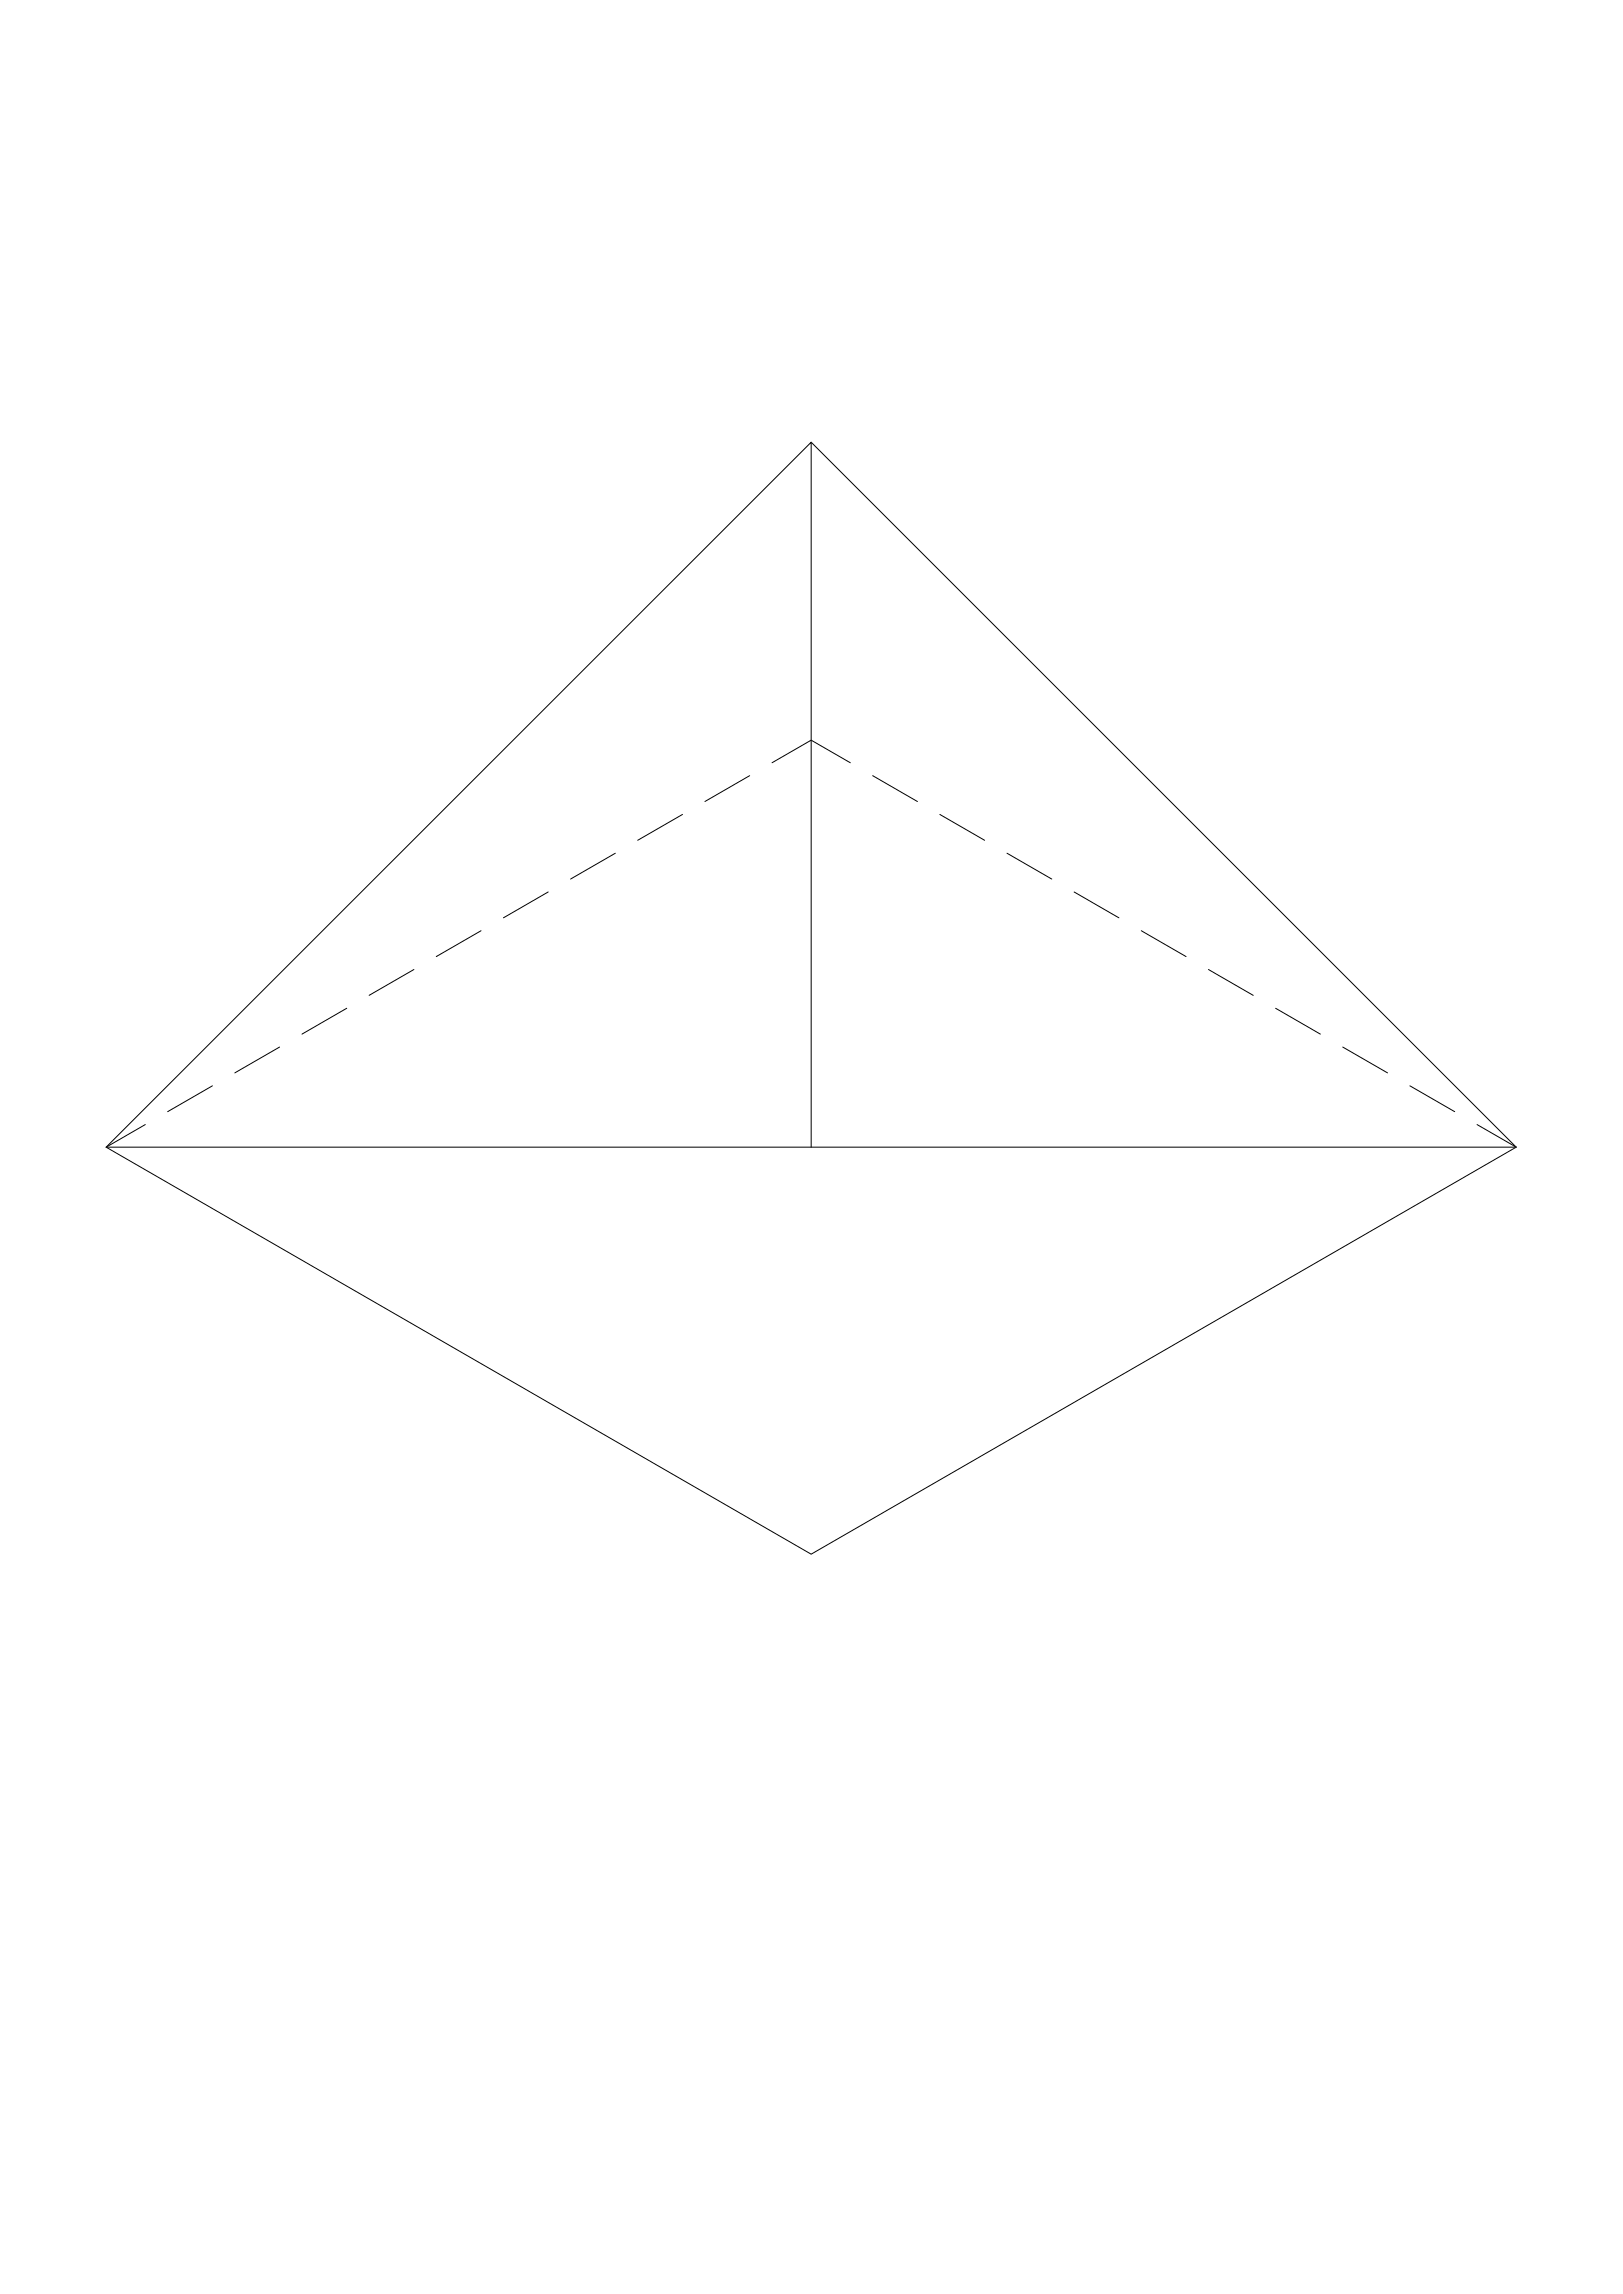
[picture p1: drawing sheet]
<svg xmlns="http://www.w3.org/2000/svg" width="841mm" height="1189mm" viewBox="0 0 841 1189" stroke-linecap="round" stroke-linejoin="round" font-family="sans-serif">
<!-- layer: 0 -->
<g fill="none" stroke="#000" stroke-width=".52">
<path d="M6 76h.1M835 76h.1M420 229l366 366h-731l365-366v366M400 395l20-11 21 11M388 402l-23 13M452 402l23 13M354 422l-24 13M487 422l23 13M319 442l-23 14M522 442l23 14M284 462l-23 14M557 462l23 14"/>
<path d="M249 482l-23 14M591 482l24 14M214 502l-23 14M626 502l23 14M180 523l-24 13M661 523l23 13M145 543l-23 13M696 543l23 13M110 563l-23 13M731 563l23 13M75 583l-20 12 365 210 366-210-21-12M6 1113h.1"/>
<path d="M835 1113h.1"/>
</g>
</svg>
